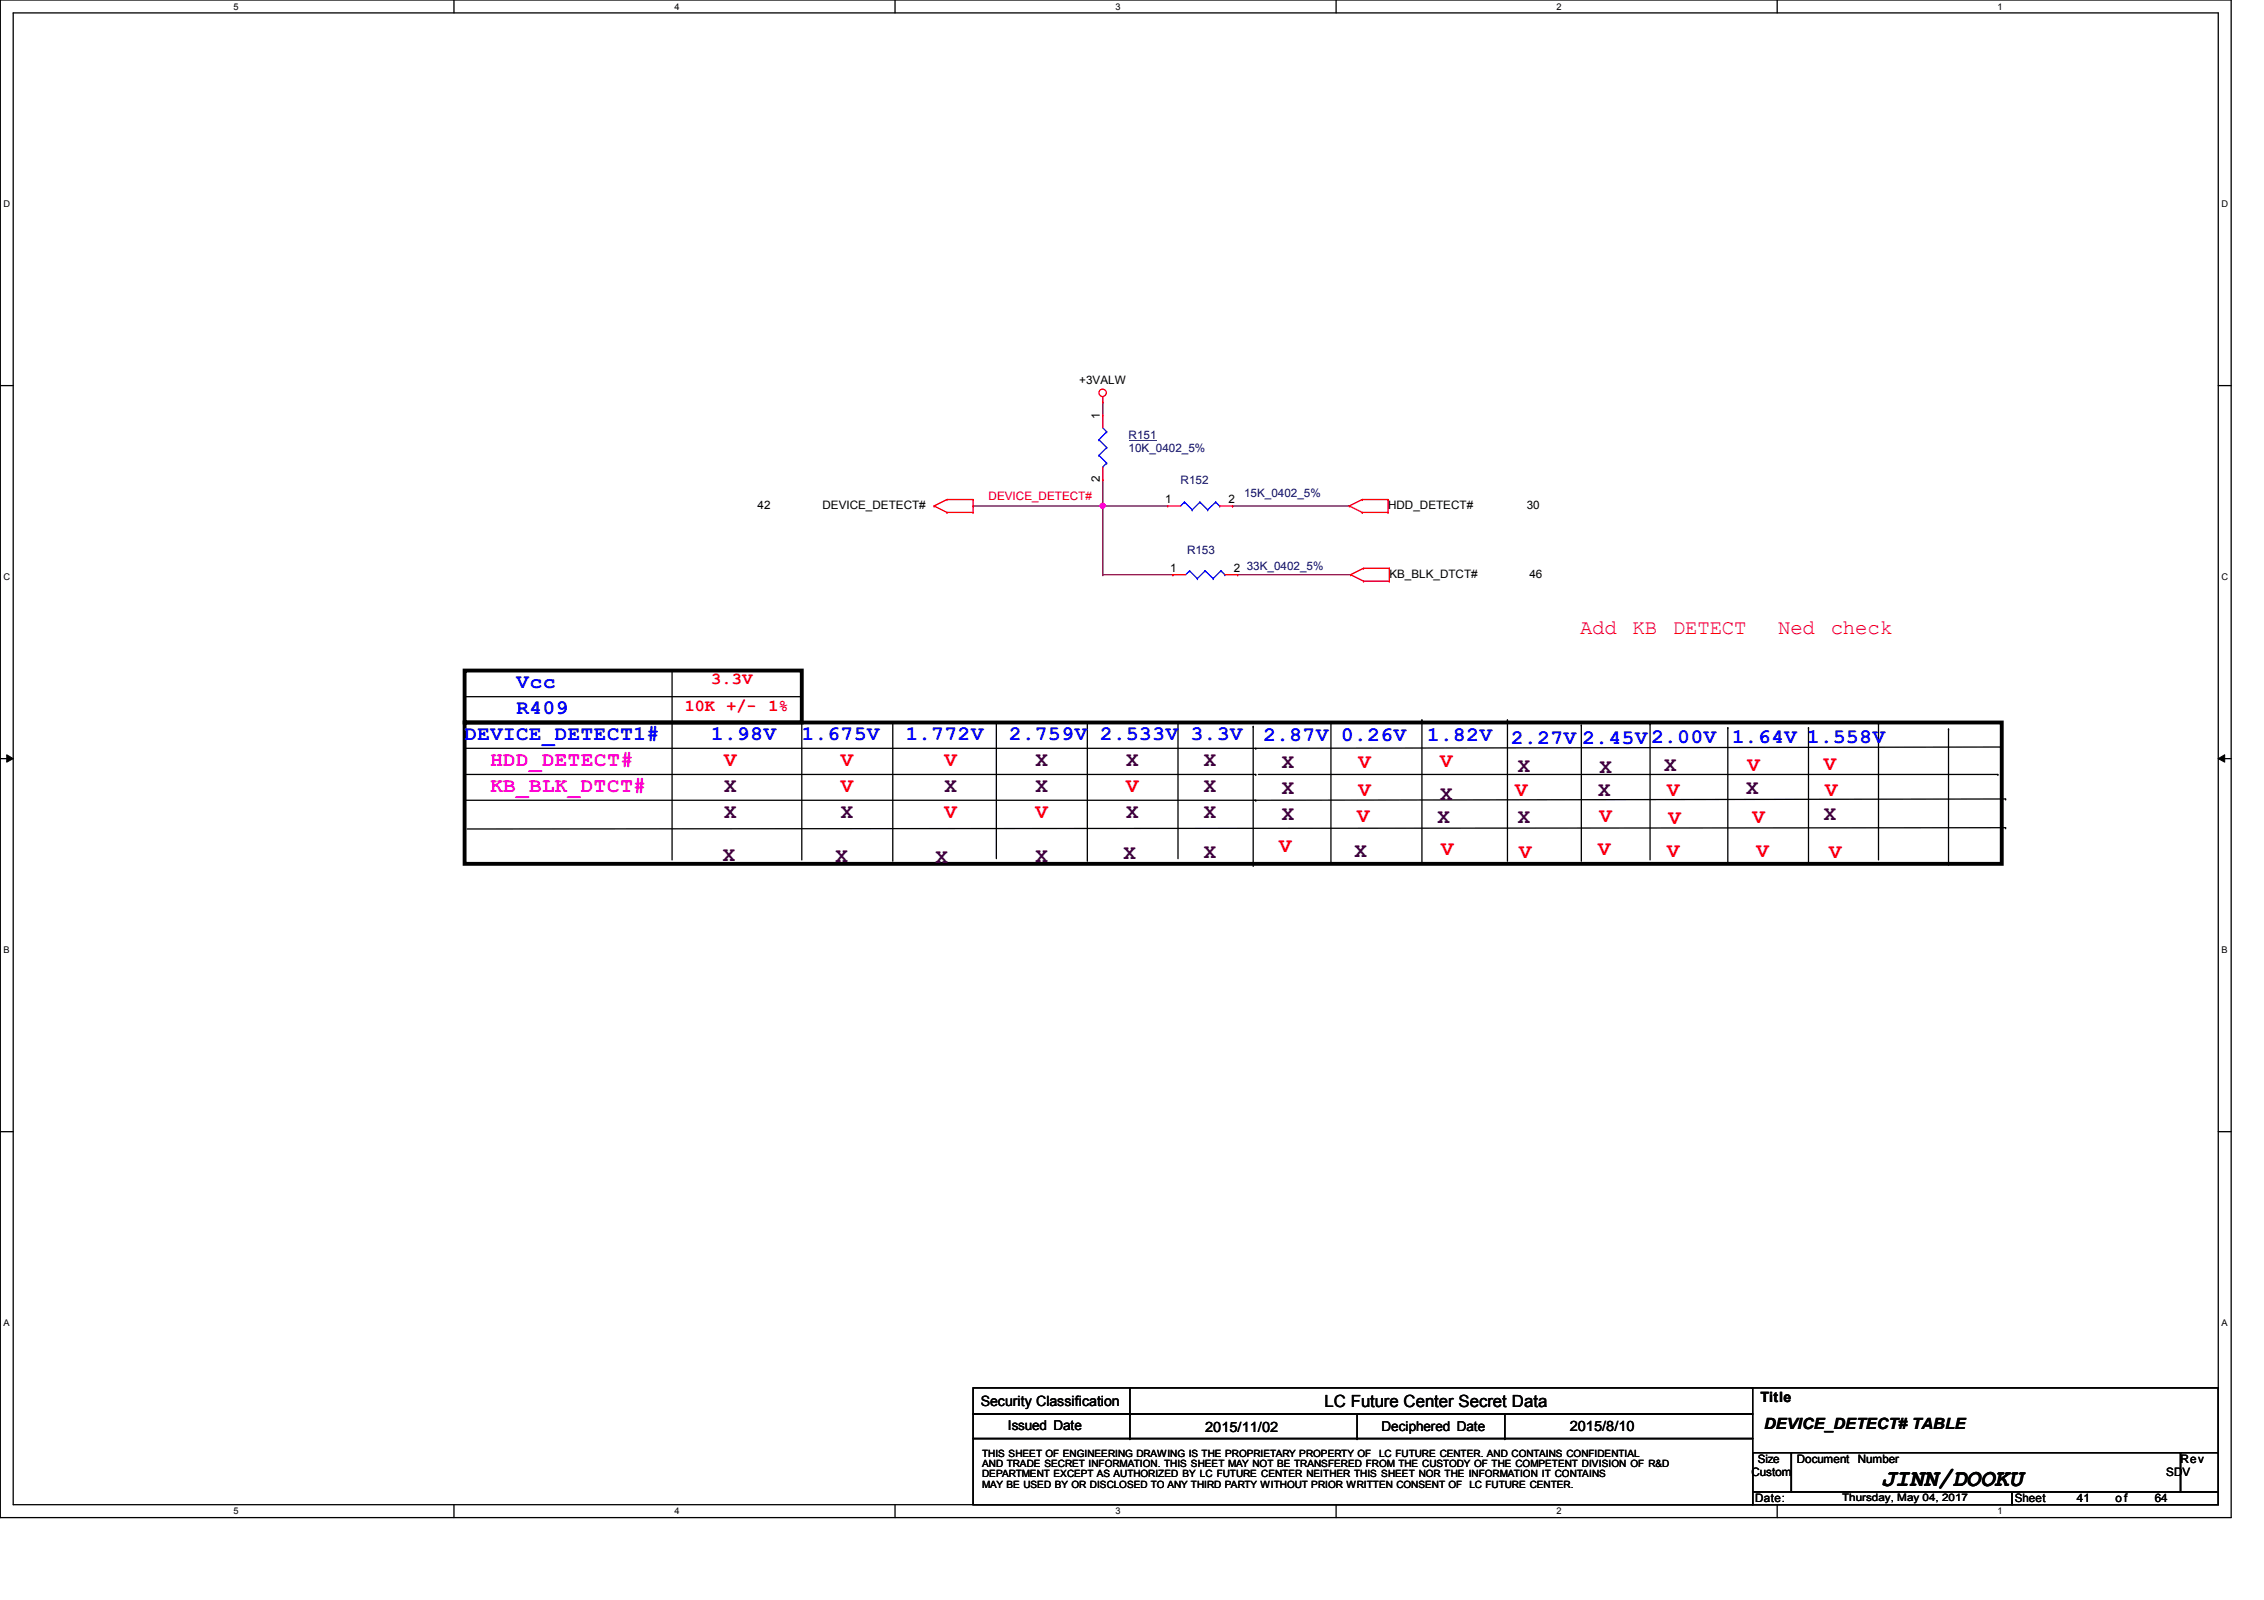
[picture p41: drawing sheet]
<svg xmlns="http://www.w3.org/2000/svg" width="297mm" height="210mm" viewBox="0 0 297 210" stroke-linecap="round" stroke-linejoin="round" font-family="sans-serif">
<defs><g id="words">
<text font-size="3.2" x="246.8" y="195">JINN/DOOKU</text>
<g font-size="2.7" fill="#f00">
<text x="207.3" y="83.1">Add</text>
<text x="214.2" y="83.1">KB</text>
<text x="219.5" y="83.1">DETECT</text>
<text x="233.3" y="83.1">Ned</text>
<text x="240.2" y="83.1">check</text>
<text x="95" y="100.5">V</text>
<text x="110.3" y="100.5">V</text>
<text x="123.9" y="100.5">V</text>
<text x="178.2" y="100.8">V</text>
<text x="188.9" y="100.6">V</text>
<text x="229.3" y="101.1">V</text>
<text x="239.3" y="101">V</text>
<text x="110.3" y="103.9">V</text>
<text x="123.9" y="107.3">V</text>
<text x="135.8" y="107.3">V</text>
<text x="147.7" y="103.9">V</text>
<text x="178.1" y="107.8">V</text>
<text x="178.2" y="104.4">V</text>
<text x="198.8" y="104.4">V</text>
<text x="209.8" y="107.8">V</text>
<text x="218.7" y="104.4">V</text>
<text x="230" y="107.9">V</text>
<text x="239.5" y="104.4">V</text>
<text x="167.8" y="111.7">V</text>
<text x="189.1" y="112.2">V</text>
<text x="199.3" y="112.6">V</text>
<text x="209.7" y="112.2">V</text>
<text x="218.7" y="112.4">V</text>
<text x="218.9" y="108.1">V</text>
<text x="230.5" y="112.4">V</text>
<text x="240" y="112.6">V</text>
</g>
<g font-size="2.7" fill="#00f">
<text x="67.8" y="90.3">Vcc</text>
<text x="67.8" y="93.7">R409</text>
<text x="61" y="97.1">DEVICE_DETECT1#</text>
<text x="93.3" y="97.1">1.98V</text>
<text x="105.2" y="97.1">1.675V</text>
<text x="118.8" y="97.1">1.772V</text>
<text x="132.4" y="97.1">2.759V</text>
<text x="144.4" y="97.1">2.533V</text>
<text x="156.2" y="97.1">3.3V</text>
<text x="165.8" y="97.2">2.87V</text>
<text x="176" y="97.2">0.26V</text>
<text x="187.2" y="97.2">1.82V</text>
<text x="198.3" y="97.6">2.27V</text>
<text x="207.6" y="97.6">2.45V</text>
<text x="216.7" y="97.4">2.00V</text>
<text x="227.2" y="97.4">1.64V 1.558V</text>
</g>
<g font-size="2.7" fill="#f0f">
<text x="64.3" y="100.5">HDD_DETECT#</text>
<text x="64.3" y="103.9">KB_BLK_DTCT#</text>
</g>
<g font-size="2.7" fill="#400040">
<text x="135.8" y="100.5">X</text>
<text x="147.7" y="100.5">X</text>
<text x="157.9" y="100.5">X</text>
<text x="168.2" y="100.8">X</text>
<text x="199.1" y="101.3">X</text>
<text x="209.8" y="101.5">X</text>
<text x="218.4" y="101.1">X</text>
<text x="95" y="103.9">X</text>
<text x="95" y="107.3">X</text>
<text x="110.3" y="107.3">X</text>
<text x="123.9" y="103.9">X</text>
<text x="135.8" y="103.9">X</text>
<text x="147.7" y="107.3">X</text>
<text x="157.9" y="103.9">X</text>
<text x="157.9" y="107.3">X</text>
<text x="168.2" y="104.2">X</text>
<text x="168.2" y="107.6">X</text>
<text x="188.6" y="107.9">X</text>
<text x="188.9" y="104.9">X</text>
<text x="199.1" y="107.9">X</text>
<text x="209.7" y="104.4">X</text>
<text x="229.1" y="104.2">X</text>
<text x="239.3" y="107.6">X</text>
<text x="94.8" y="112.9">X</text>
<text x="109.6" y="113.1">X</text>
<text x="122.7" y="113.2">X</text>
<text x="135.8" y="113.1">X</text>
<text x="147.4" y="112.7">X</text>
<text x="157.9" y="112.6">X</text>
<text x="177.7" y="112.4">X</text>
</g>
<g font-size="2.2" fill="#f00">
<text x="93.3" y="89.8">3.3V</text>
<text x="89.9" y="93.2">10K +/-</text>
<text x="100.8" y="93.2">1%</text>
</g>
<text font-size="2.2" x="173.8" y="184.6">LC Future Center Secret Data</text>
<text font-size="2" x="231.5" y="187.4">DEVICE_DETECT# TABLE</text>
<g font-size="1.9">
<text x="128.7" y="184.4">Security Classification</text>
<text x="231" y="183.9">Title</text>
<text x="158.1" y="187.9">2015/11/02</text>
<text x="205.9" y="187.7">2015/8/10</text>
</g>
<g font-size="1.8">
<text x="132.2" y="187.6">Issued Date</text>
<text x="181.3" y="187.8">Deciphered Date</text>
</g>
<g font-size="1.5">
<text x="141.6" y="50.4">+3VALW</text>
<text x="144.3" y="54.9" transform="rotate(-90 144.3 54.9)">1</text>
<text x="144.3" y="63.3" transform="rotate(-90 144.3 63.3)">2</text>
<text x="152.9" y="66">1</text>
<text x="161.2" y="66">2</text>
<text x="99.4" y="66.7">42</text>
<text x="107.9" y="66.7">DEVICE_DETECT#</text>
<text x="182.1" y="66.7">HDD_DETECT#</text>
<text x="200.3" y="66.7">30</text>
<text x="153.5" y="75">1</text>
<text x="161.9" y="75">2</text>
<text x="182.3" y="75.8">KB_BLK_DTCT#</text>
<text x="200.7" y="75.8">46</text>
<text x="230.6" y="192">Size</text>
<text x="235.8" y="192">Document</text>
<text x="243.8" y="192">Number</text>
<text x="286.1" y="192">Rev</text>
<text x="229.8" y="193.7">Custom</text>
<text x="230.3" y="197.1">Date:</text>
<text x="264.3" y="197.1">Sheet</text>
<text x="272.5" y="197.1">41</text>
<text x="277.6" y="197.1">of</text>
<text x="282.7" y="197.1">64</text>
<text x="284.2" y="193.7">SDV</text>
</g>
<g font-size="1.5" fill="#000080">
<text x="148.1" y="57.5">R151</text>
<text x="148.1" y="59.3">10K_0402_5%</text>
<text x="154.9" y="63.5">R152</text>
<text x="163.2" y="65.2">15K_0402_5%</text>
<text x="155.7" y="72.7">R153</text>
<text x="163.6" y="74.7">33K_0402_5%</text>
</g>
<text font-size="1.5" fill="#f00" x="129.7" y="65.6">DEVICE_DETECT#</text>
<text font-size="1.4" x="241.7" y="196.9">Thursday, May 04, 2017</text>
<g font-size="1.3">
<text x="128.9" y="191.1">THIS SHEET OF ENGINEERING DRAWING IS THE PROPRIETARY PROPERTY OF</text>
<text x="180.9" y="191.1">LC FUTURE CENTER. AND CONTAINS CONFIDENTIAL</text>
<text x="128.9" y="192.4">AND TRADE SECRET INFORMATION. THIS SHEET MAY NOT BE TRANSFERED FROM THE CUSTODY OF THE COMPETENT DIVISION OF R&amp;D</text>
<text x="128.9" y="193.8">DEPARTMENT EXCEPT AS AUTHORIZED BY LC FUTURE CENTER NEITHER THIS SHEET NOR THE INFORMATION IT CONTAINS</text>
<text x="128.9" y="195.2">MAY BE USED BY OR DISCLOSED TO ANY THIRD PARTY WITHOUT PRIOR WRITTEN CONSENT OF</text>
<text x="192.8" y="195.2">LC FUTURE CENTER.</text>
</g>
<g font-size="1.2">
<text x="30.6" y="1.3">5</text>
<text x="88.5" y="1.3">4</text>
<text x="146.3" y="1.3">3</text>
<text x="204.2" y="1.3">2</text>
<text x="262.1" y="1.3">1</text>
<text x=".5" y="27.2">D</text>
<text x="291.5" y="27.2">D</text>
<text x=".5" y="76.1">C</text>
<text x="291.5" y="76.1">C</text>
<text x=".5" y="125.1">B</text>
<text x="291.5" y="125.1">B</text>
<text x=".5" y="174">A</text>
<text x="291.5" y="174">A</text>
<text x="30.6" y="198.7">5</text>
<text x="88.5" y="198.7">4</text>
<text x="146.3" y="198.7">3</text>
<text x="204.2" y="198.7">2</text>
<text x="262.1" y="198.7">1</text>
</g>
</g></defs>
<path d="M0 0h292.7v199.1h-292.7zM1.7 1.7h289.3v195.7h-289.3z" fill="none" stroke="#000" stroke-width=".17"/>
<g fill="#fff">
<path d="M30.6 .2h.7v1.3h-.7z"/>
<path d="M30.6 197.6h.7v1.3h-.7z"/>
</g>
<path d="M59.6 0v1.7M59.6 197.4v1.7" fill="none" stroke="#000" stroke-width=".17"/>
<g fill="#fff">
<path d="M88.5 .2h.6v1.3h-.6z"/>
<path d="M88.5 197.6h.6v1.3h-.6z"/>
</g>
<path d="M117.4 0v1.7M117.4 197.4v1.7" fill="none" stroke="#000" stroke-width=".17"/>
<g fill="#fff">
<path d="M146.3 .2h.7v1.3h-.7z"/>
<path d="M146.3 197.6h.7v1.3h-.7z"/>
</g>
<path d="M175.3 0v1.7M175.3 197.4v1.7" fill="none" stroke="#000" stroke-width=".17"/>
<g fill="#fff">
<path d="M204.2 .2h.6v1.3h-.6z"/>
<path d="M204.2 197.6h.6v1.3h-.6z"/>
</g>
<path d="M233.2 0v1.7M233.2 197.4v1.7" fill="none" stroke="#000" stroke-width=".17"/>
<g fill="#fff">
<path d="M262.1 .2h.6v1.3h-.6z"/>
<path d="M262.1 197.6h.6v1.3h-.6z"/>
<path d="M.5 26.1h.8v1.4h-.8z"/>
<path d="M291.5 26.1h.8v1.4h-.8z"/>
<path d="M.5 75h.8v1.4h-.8z"/>
<path d="M291.5 75h.8v1.4h-.8z"/>
</g>
<path d="M0 50.6h1.7M291 50.6h1.7" fill="none" stroke="#000" stroke-width=".17"/>
<g fill="#fff">
<path d="M.5 124h.7v1.3h-.7z"/>
<path d="M291.5 124h.7v1.3h-.7z"/>
</g>
<path d="M0 99.5h1.7M291 99.5h1.7" fill="none" stroke="#000" stroke-width=".17"/>
<path d="M.9 99l.8 .5-.8 .5zM291 99.5l.9-.5v1z" fill="#000"/>
<path d="M.9 99l.8 .5-.8 .5zM291 99.5l.9-.5v1z" fill="none" stroke="#000" stroke-width=".13"/>
<g fill="#fff">
<path d="M.5 172.9h.7v1.3h-.7z"/>
<path d="M291.5 172.9h.7v1.3h-.7z"/>
</g>
<g fill="none" stroke="#000" stroke-width=".17">
<path d="M61 91.4h44.2M61 98.2h103.8M88.2 88h.1M88.2 88v24.8M105.2 91.4h.1M105.2 94.8h.1M105.2 94.8v18M117.1 94.8h.1M117.1 94.8v18.2M130.7 94.8h.1M130.7 94.8v17.8M142.7 94.8h.1"/>
<path d="M142.7 94.8v18.2M154.6 94.8h.1M154.6 94.8v17.8M164.4 95.3h.1M164.4 95.3v18.4M164.8 98.2h.1M174.6 94.8h.1M174.6 94.8v18.4M186.6 94.4h.1M186.6 94.4v18.8M197.8 94.4h.1M197.8 94.4v18.6"/>
<path d="M207.5 95.1h.1M207.5 95.1v17.9M216.5 95h.1M216.5 95v17.8M226.7 95.5h.1M226.7 95.5v17.8M237.3 95.5h.1M237.3 95.5v17.8M246.5 95h.1M246.5 95v17.8M255.6 95.6h.1M255.6 95.6v17.9"/>
<path d="M262.5 98h.1M262.5 98l-97.7 .2M61 101.6h103.8M61 105h103.8M164.8 101.6h.1M164.8 105h.1M165.1 101.6h97M262.1 101.6h.1M263.1 104.8h.1M263.1 108.6h.1M263.1 104.8l-98.5 .2M263.1 108.6l-201.8 .2"/>
<path d="M0 148.5h1.7M291 148.5h1.7"/>
</g>
<path d="M61 94.8h201.6v18.5h-201.6zM61 88h44.2v6.8h-44.2z" fill="none" stroke="#000" stroke-width=".51"/>
<path d="M127.7 66.4h.1M127.7 66.4h25.5M144.7 66.4h.1M161.7 66.4h.1M161.7 66.4h15.3" fill="none" stroke="#800040" stroke-width=".17"/>
<circle cx="144.7" cy="66.4" r=".32" fill="#f0f"/>
<circle cx="144.7" cy="66.4" r=".32" fill="none" stroke="#f0f" stroke-width=".17"/>
<path d="M144.7 52.7h.1M144.7 52.7v1.7M144.7 62.9h.1M144.7 75.4h.1M144.7 62.9v12.5M144.7 75.4h9.2M153.9 75.4h.1M162.4 75.4h.1M162.4 75.4h14.8" fill="none" stroke="#800040" stroke-width=".17"/>
<g fill="none" stroke="#f00" stroke-width=".17">
<path d="M144.7 52.7h.1M144.7 54.4h.1M144.7 52.1v.6M144.7 54.4v1.7M122.6 66.4h.1M122.6 66.4l1.6 .8M124.2 65.5h.1M124.2 67.2h.1M124.2 67.2h3.5M124.2 65.5h3.5M124.2 65.5l-1.6 .9M127.7 65.5h.1"/>
<path d="M127.7 67.2h.1M127.7 65.5v1.7M144.7 62.9h.1M144.7 61.3v1.6M153.2 66.4h.1M153.2 66.4h1.7M153.9 75.4h.1M153.9 75.4h1.7M160 66.4h1.7M160.7 75.4h1.7M161.7 66.4h.1M162.4 75.4h.1"/>
<path d="M177 66.4h.1M177 66.4l1.7 .8M177.2 75.4h.1M177.2 75.4l1.7 .8M178.7 67.2h.1M178.7 65.5h.1M178.7 67.2h3.4M178.7 65.5h3.4M178.7 65.5l-1.7 .9M178.9 76.2h.1M178.9 74.5h.1M178.9 76.2h3.4"/>
<path d="M178.9 74.5h3.4M178.9 74.5l-1.7 .9M182.1 67.2h.1M182.1 65.5h.1M182.1 65.5v1.7M182.3 76.2h.1M182.3 74.5h.1M182.3 74.5v1.7"/>
<circle cx="144.7" cy="51.5" r=".49"/>
</g>
<g fill="none" stroke="#000" stroke-width=".17">
<path d="M127.7 182.1h102.3v3.4h-102.3zM127.7 185.5h102.3v3.2h-102.3zM127.7 188.7h102.3v8.7h-102.3zM148.2 185.5h.1M148.2 188.7h.1M148.2 182.1v6.6M178.1 188.7h.1M178.1 185.5v3.2M197.4 188.7h.1M197.4 185.5v3.2M229.8 182.1h61.2M230 190.6h5v5.1h-5z"/>
<path d="M230 195.7h34v1.7h-34zM235 190.6h51.1v5.1h-51.1zM264 195.7h27v1.7h-27zM286.1 190.6h4.9v5.1h-4.9zM291 182.1h.1M291 182.1v8.5"/>
</g>
<g fill="none" stroke="#00f" stroke-width=".17">
<path d="M144.2 57.7h.1M144.2 59.7h.1M144.2 57.7l1 1M144.2 59.7l1 1M144.7 56.1l.5 .5M145.2 56.6h.1M145.2 58.7h.1M145.2 56.6l-1 1.1M145.2 58.7l-1 1M144.7 61.3h.1M145.2 60.7h.1M145.2 60.7l-.5 .6"/>
<path d="M155.4 65.9h.1M155.4 65.9l-.5 .5M155.4 65.9l1 1M156.1 74.9h.1M156.1 74.9l-.5 .5M156.1 74.9l1 1M156.4 66.9h.1M157.1 75.9h.1M157.4 65.9h.1M157.4 65.9l-1 1M157.4 65.9l1.1 1M158.1 74.9h.1"/>
<path d="M158.1 74.9l-1 1M158.1 74.9l1.1 1M158.5 66.9h.1M159.2 75.9h.1M159.5 65.9h.1M159.5 65.9l-1 1M159.5 65.9l.5 .5M160 66.4h.1M160.2 74.9h.1M160.2 74.9l-1 1M160.2 74.9l.5 .5M160.7 75.4h.1"/>
</g>
<path d="M148.1 57.8h3.6" fill="none" stroke="#000080" stroke-width=".13"/>
<circle cx="144.7" cy="66.4" r=".32" fill="#f0f"/>
<circle cx="144.7" cy="66.4" r=".32" fill="none" stroke="#f0f" stroke-width=".17"/>
<use href="#words"/>
</svg>
